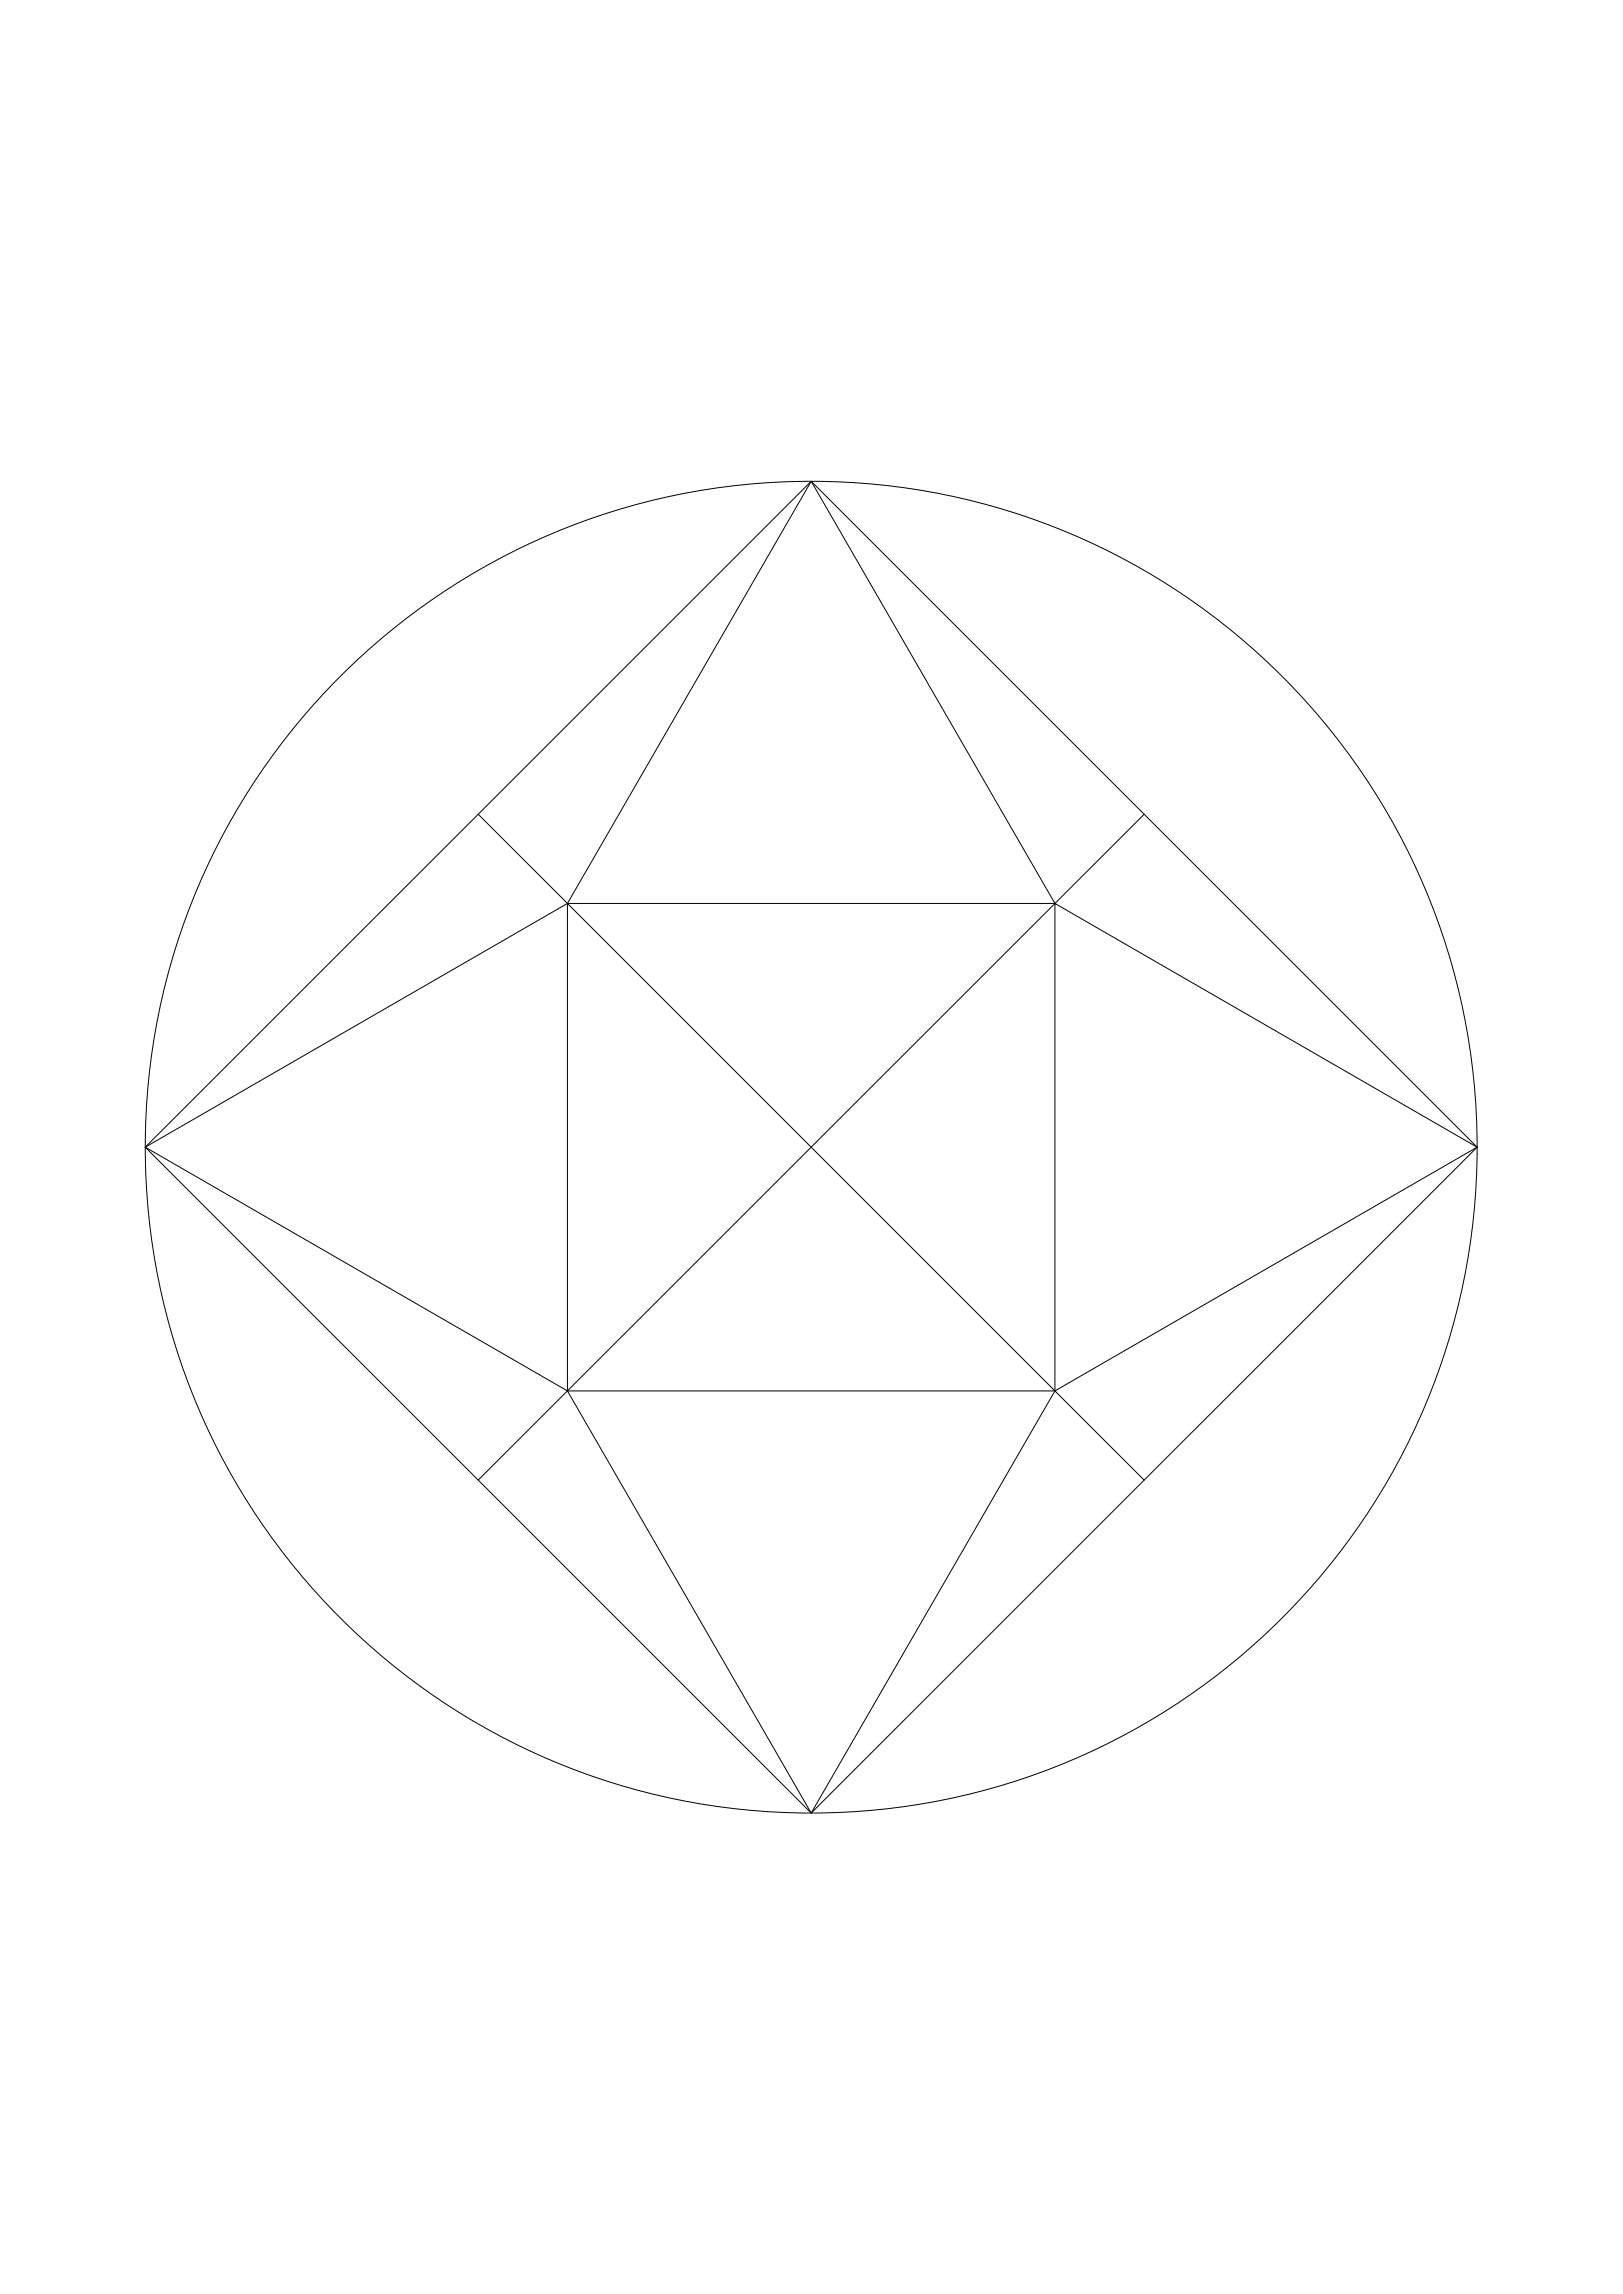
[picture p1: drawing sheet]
<svg xmlns="http://www.w3.org/2000/svg" width="841mm" height="1189mm" viewBox="0 0 841 1189" stroke-linecap="round" stroke-linejoin="round" font-family="sans-serif">
<!-- layer: 0 -->
<g fill="none" stroke="#000" stroke-width=".52">
<path d="M12 18h.1M828 18h.1M420 249l127 219h-253zM248 422l345 345M593 422l-345 345M547 468l218 127-218 126zM75 595l219-127v253zM75 595l345-346 345 346-345 345zM294 721h253l-127 219zM12 1171h.1M828 1171h.1"/>
<circle cx="420" cy="595" r="345"/>
</g>
</svg>
